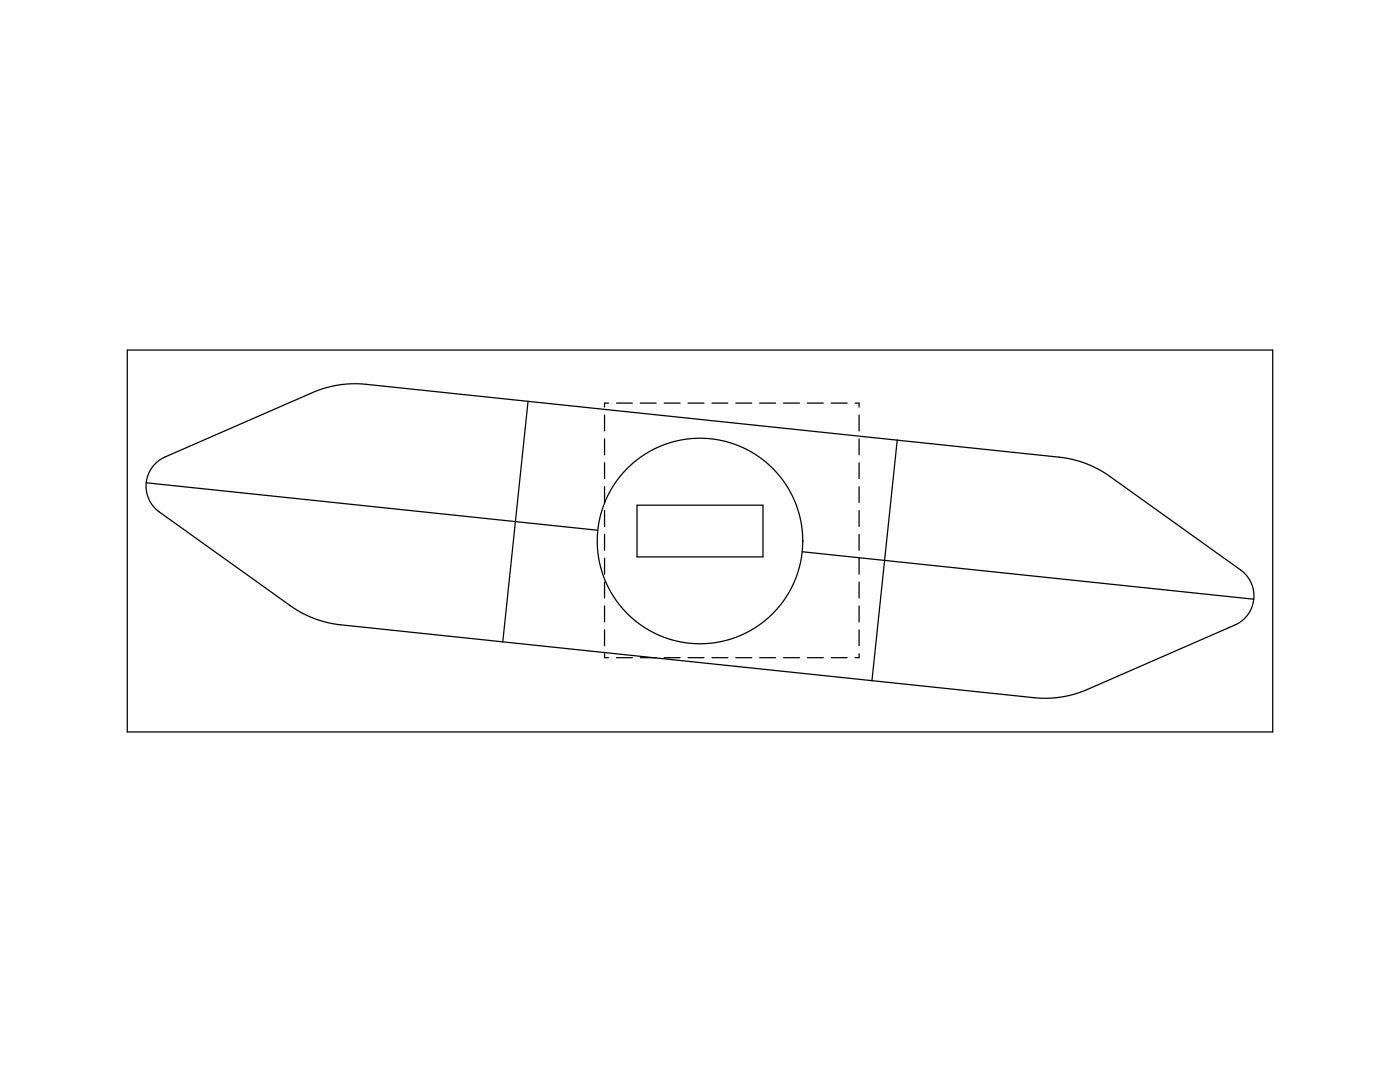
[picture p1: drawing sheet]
<svg xmlns="http://www.w3.org/2000/svg" width="279mm" height="216mm" viewBox="0 0 279 216" stroke-linecap="round" stroke-linejoin="round" font-family="sans-serif">
<g fill="none" stroke="#000" stroke-width=".25">
<path d="M25.4 69.8h228.6v76.3h-228.6zM29.2 96.3l90.1 9.5M105.4 80.1l-32.9-3.5h-3.1l-3 .4-3.8 1.2-30 13.2-1.3 .8-1 1.2-.8 1.4-.3 1.5v1.6l.4 1.5 .8 1.4 1.1 1.1 26.6 19.1 3.5 2 2.9 1 2.9 .6 32.9 3.5M105.4 80.1l106.1 11.1 2.9 .6 3.4 1.1 3.1 1.7 26.7 19.1 1.6 1.6 .5 1 .4 1.1 .1 2-.5 2-1 1.7-1.6 1.3-30.2 13.2-3.4 1.1-3.2 .6h-3.3l-33-3.5M105.4 80.1l-5.1 48M120.6 82.8v3.2M120.6 87.6v3.2M120.6 92.3v3.2M120.6 97.1v3.2M121.4 80.4h-.8v.8M123 80.4h3.2M127.8 80.4h3.2"/>
<path d="M132.6 80.4h3.1M137.3 80.4h3.2M142.1 80.4h3.2M146.8 80.4h3.2M151.6 80.4h3.2M156.4 80.4h3.1M161.1 80.4h3.2M165.9 80.4h3.2M170.7 80.4h.7v.8M171.4 82.8v3.2M171.4 87.6v3.2M171.4 92.3v3.2"/>
<path d="M171.4 97.1v3.2M179.1 87.8l-5.1 48M120.6 101.9v3.1M120.6 106.6v3.2M120.6 111.4v3.2M120.6 116.2v3.1M127.1 100.8h25.2v10.3h-25.2zM160.1 110.1l90.1 9.5M160.2 107.9v.1M171.4 101.9v3.1M171.4 106.6v3.2M171.4 111.4v3.2"/>
<path d="M171.4 116.2v3.1M100.3 128.1l73.7 7.7M120.6 130.4v.8h.8M120.6 120.9v3.2M120.6 125.7v3.2M123 131.2h3.2M127.8 131.2h3.2M132.6 131.2h3.1M137.3 131.2h3.2M142.1 131.2h3.2M146.8 131.2h3.2M151.6 131.2h3.2"/>
<path d="M156.4 131.2h3.1M161.1 131.2h3.2M165.9 131.2h3.2M171.4 130.4v.8h-.7M171.4 120.9v3.2M171.4 125.7v3.2"/>
<circle cx="139.7" cy="108" r="20.5"/>
</g>
</svg>
